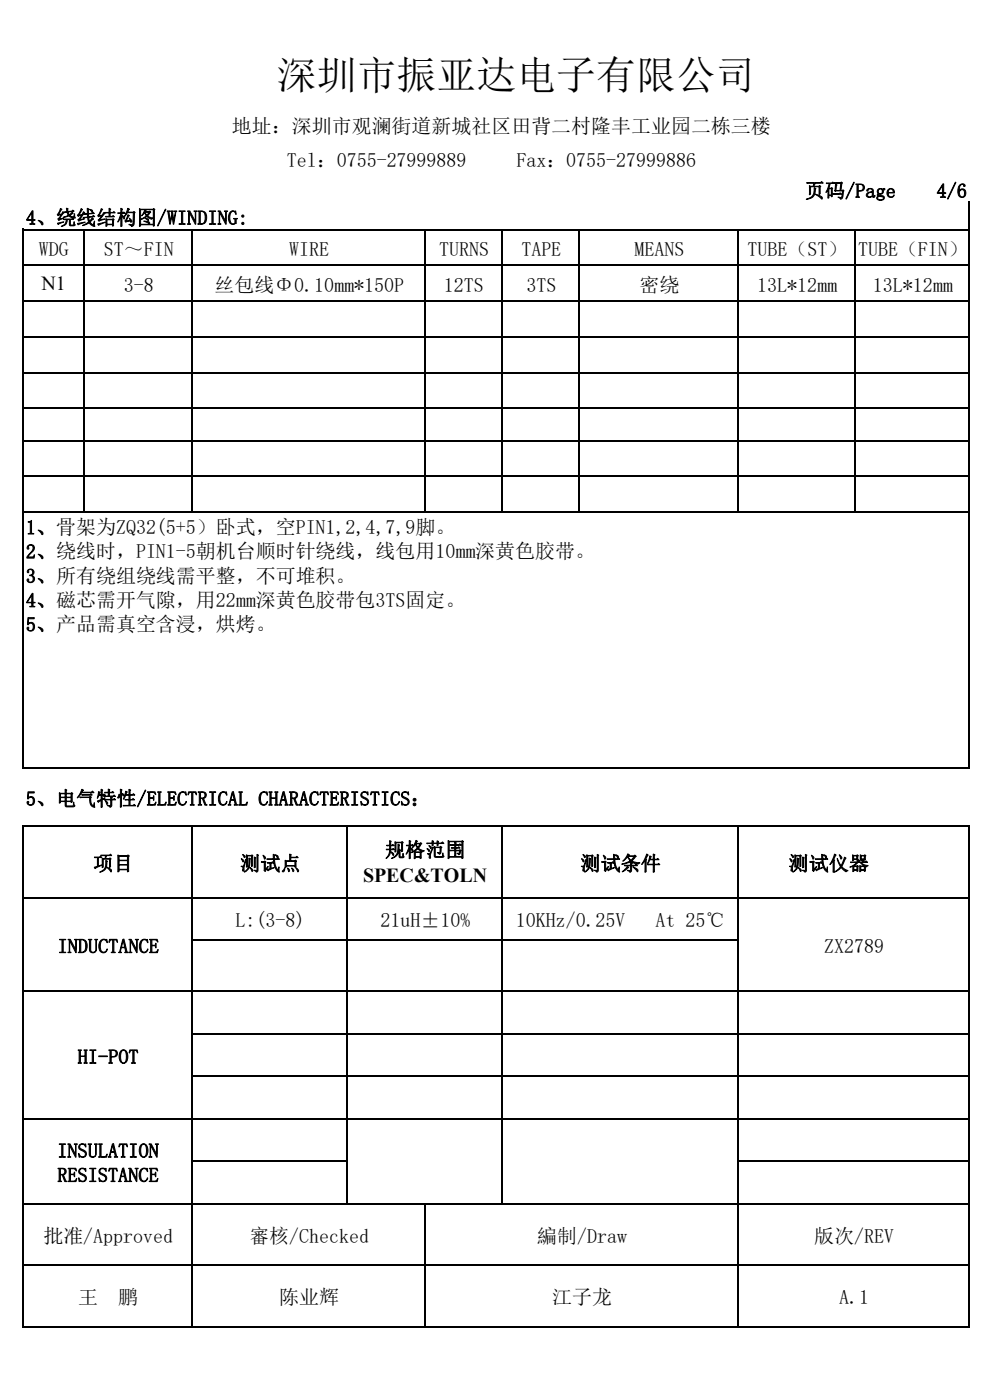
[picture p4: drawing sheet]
<svg xmlns="http://www.w3.org/2000/svg" width="210mm" height="297mm" viewBox="0 0 210 297" stroke-linecap="round" stroke-linejoin="round" font-family="sans-serif">
<defs><g id="words">
<text font-size="8.5" x="58.7" y="18.8">深圳市振亚达电子有限公司</text>
<g font-size="4.2">
<text x="49.2" y="28.2">地址：深圳市观澜街道新城社区田背二村隆丰工业园二栋三楼</text>
<text x="60.9" y="35.4">Tel：0755-27999889</text>
<text x="109.5" y="35.4">Fax：0755-27999886</text>
<text x="170.8" y="41.9">页码/Page</text>
<text x="198.6" y="41.9">4/6</text>
<text x="5.5" y="47.6">4、绕线结构图/WINDING:</text>
<text x="8.2" y="54.3">WDG</text>
<text x="22" y="54.3">ST～FIN</text>
<text x="61.4" y="54.3">WIRE</text>
<text x="93.1" y="54.3">TURNS</text>
<text x="110.6" y="54.3">TAPE</text>
<text x="134.6" y="54.3">MEANS</text>
<text x="158.6" y="54.3">TUBE（ST）</text>
<text x="182" y="54.3">TUBE（FIN）</text>
<text x="8.8" y="61.6">N1</text>
<text x="26.3" y="61.9">3-8</text>
<text x="45.5" y="61.9">丝包线Φ0.10mm*150P</text>
<text x="94.2" y="61.9">12TS</text>
<text x="111.7" y="61.9">3TS</text>
<text x="135.7" y="61.9">密绕</text>
<text x="160.6" y="61.9">13L*12mm</text>
<text x="185.2" y="61.9">13L*12mm</text>
<text x="5.5" y="113.3">1、骨架为ZQ32(5+5）卧式，空PIN1,2,4,7,9脚。</text>
<text x="5.5" y="118.5">2、绕线时，PIN1-5朝机台顺时针绕线，线包用10mm深黄色胶带。</text>
<text x="5.5" y="123.6">3、所有绕组绕线需平整，不可堆积。</text>
<text x="5.5" y="128.8">4、磁芯需开气隙，用22mm深黄色胶带包3TS固定。</text>
<text x="5.5" y="133.9">5、产品需真空含浸，烘烤。</text>
<text x="5.5" y="170.9">5、电气特性/ELECTRICAL CHARACTERISTICS：</text>
<text x="19.8" y="184.6">项目</text>
<text x="51" y="184.6">测试点</text>
<text x="81.7" y="181.8">规格范围</text>
<text x="123.1" y="184.6">测试条件</text>
<text x="167.3" y="184.6">测试仪器</text>
<text x="77" y="187">SPEC&amp;TOLN</text>
<text x="50" y="196.7">L:(3-8)</text>
<text x="80.7" y="196.7">21uH±10%</text>
<text x="109.4" y="196.7">10KHz/0.25V</text>
<text x="139" y="196.7">At 25℃</text>
<text x="12.2" y="202.2">INDUCTANCE</text>
<text x="174.8" y="202.2">ZX2789</text>
<text x="16.5" y="225.6">HI-POT</text>
<text x="12.2" y="245.6">INSULATION</text>
<text x="12.2" y="250.7">RESISTANCE</text>
<text x="9.2" y="263.7">批准/Approved</text>
<text x="52.9" y="263.7">審核/Checked</text>
<text x="113.9" y="263.7">編制/Draw</text>
<text x="172.7" y="263.7">版次/REV</text>
<text x="16.6" y="276.7">王</text>
<text x="25.1" y="276.7">鹏</text>
<text x="59.2" y="276.7">陈业辉</text>
<text x="117.1" y="276.7">江子龙</text>
<text x="178" y="276.7">A.1</text>
</g>
</g></defs>
<g fill="none" stroke="#000" stroke-width=".34">
<path d="M4.6 48.7h201.1M4.6 56.3h201.1M4.8 48.6v114.5M17.8 48.6v60.2M40.8 48.6v60.2M90.1 48.6v60.2M106.5 48.6v60.2M122.9 48.6v60.2M156.5 48.6v60.2M181.4 48.6v60.2M205.5 42.8v120.3M4.6 63.9h201.1"/>
<path d="M4.6 71.5h201.1M4.6 79h201.1M4.6 86.6h201.1M4.6 93.5h201.1M4.6 101h201.1M4.6 108.6h201.1M4.6 162.9h201.1M4.6 175.2h201.1M4.8 175v106.6M40.8 175v106.6M73.6 175v80.5M106.5 175v80.5"/>
<path d="M156.5 175v106.6M205.5 175v106.6M4.6 190.4h201.1M40.6 199.4h116.1M4.6 210.3h201.1M40.6 219.3h165.1M4.6 237.3h201.1M40.6 228.3h165.1M4.6 255.4h201.1M40.6 246.3h33.2M90.1 255.2v26.4M156.4 246.3h49.3"/>
<path d="M4.6 268.4h201.1M4.6 281.4h201.1"/>
</g>
<use href="#words"/>
</svg>
